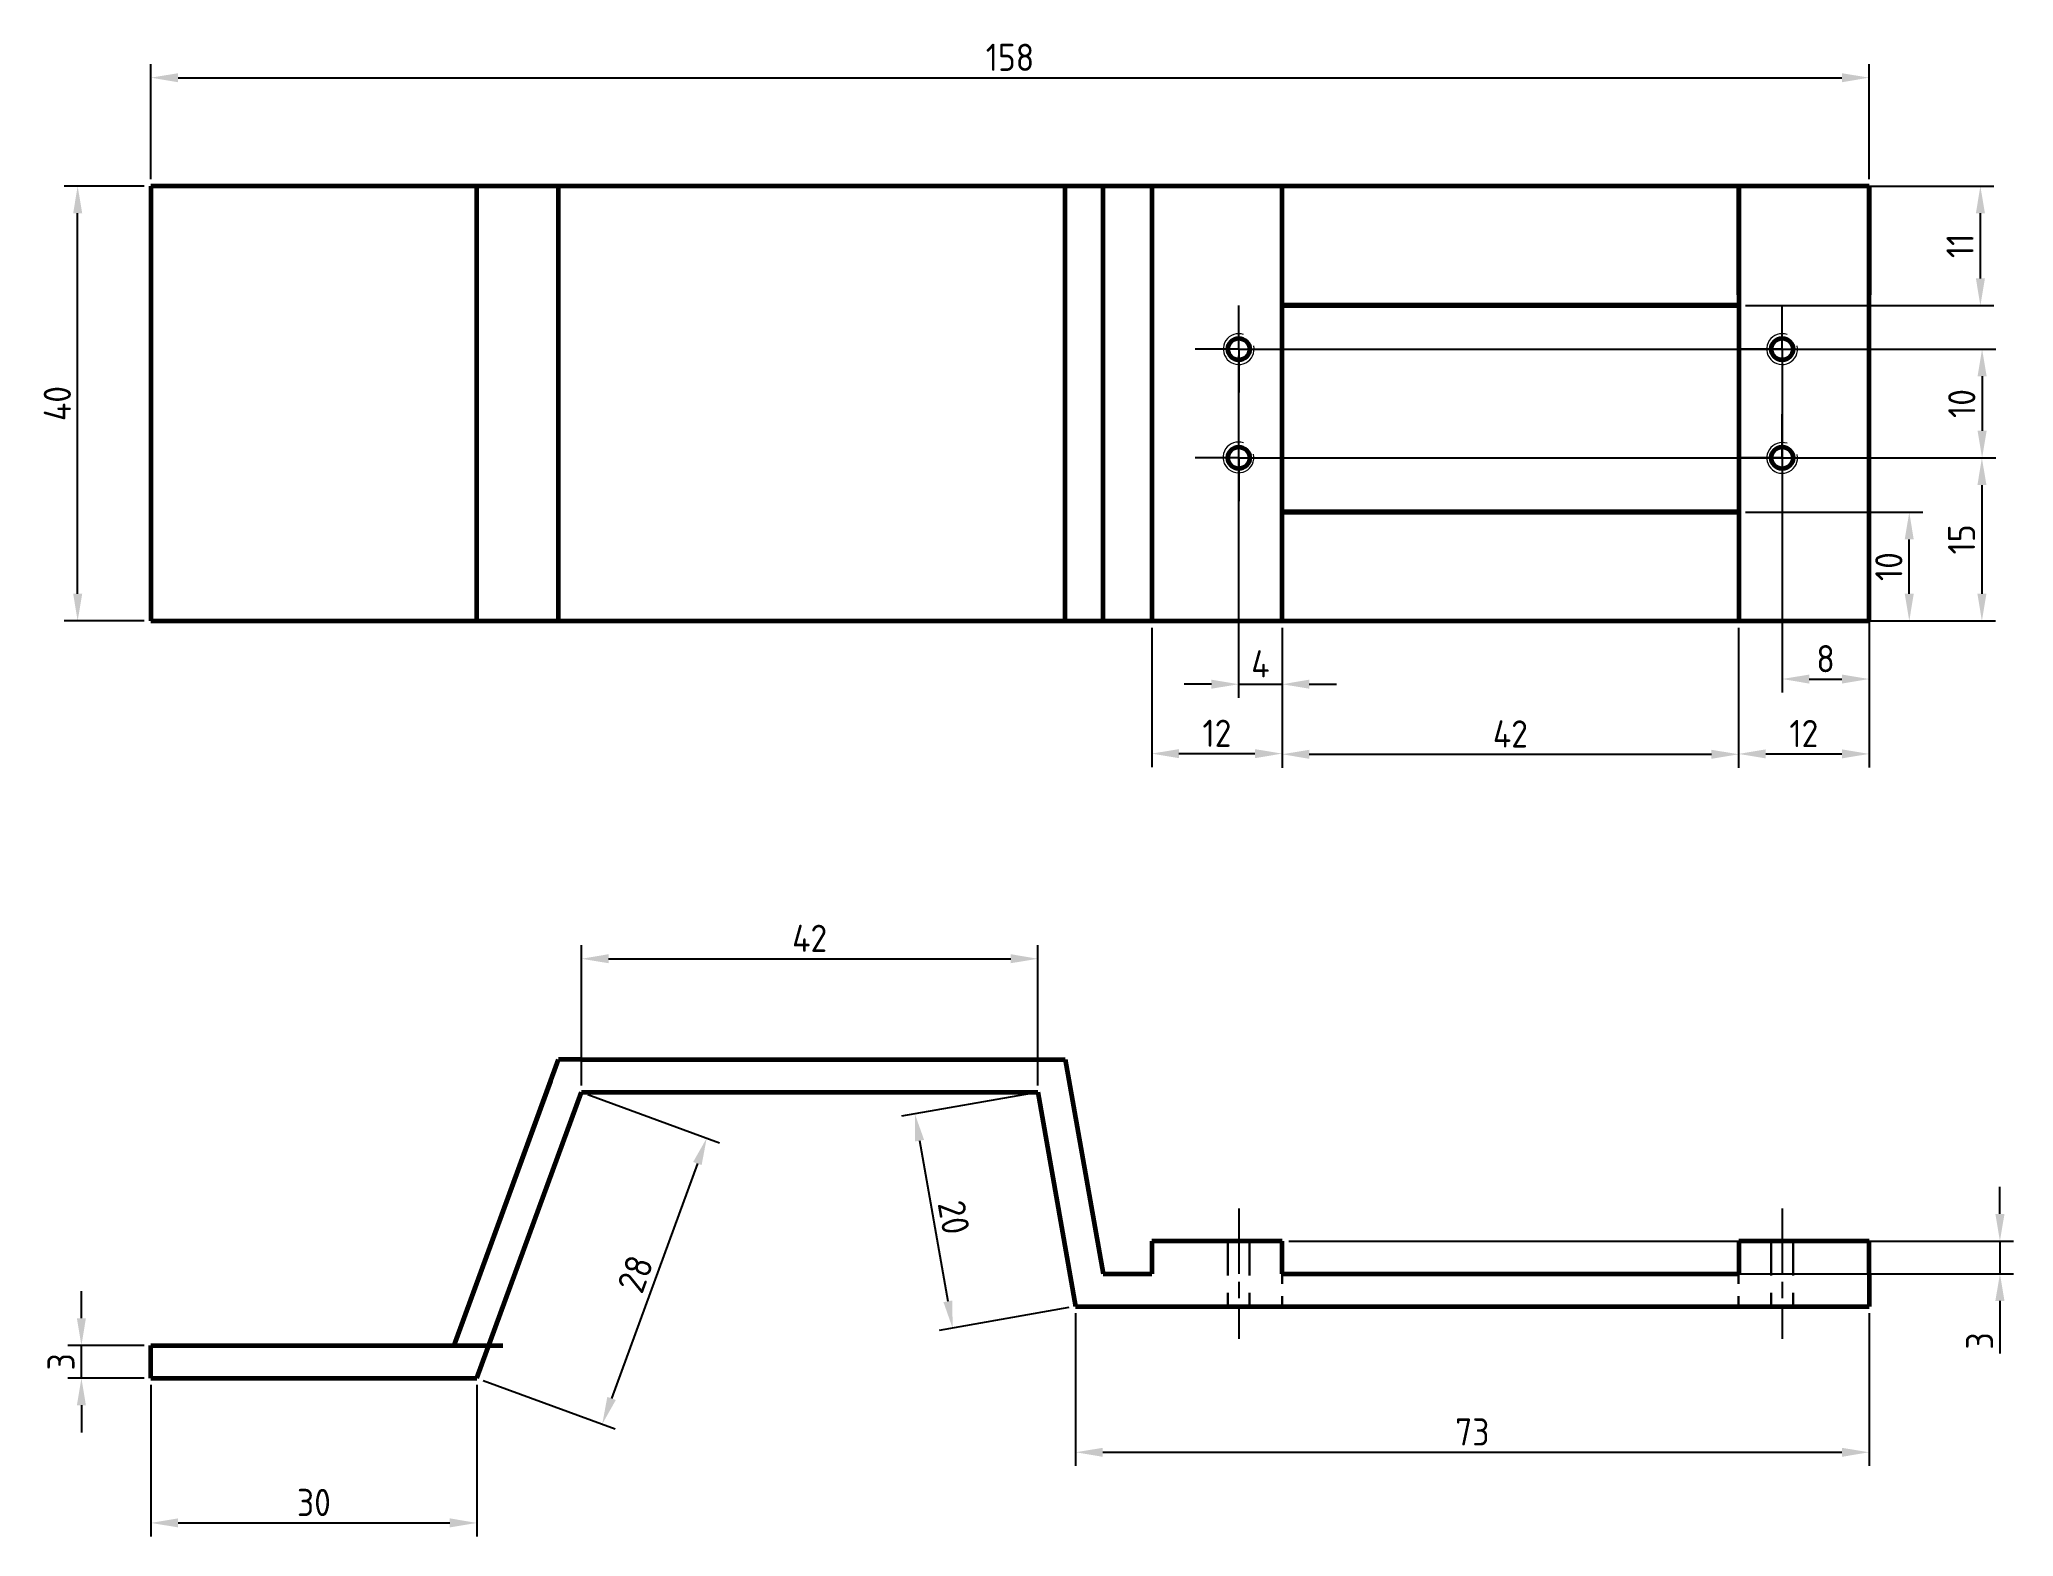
# Model space of a CAD drawing. Header units: millimetres. Extents: x 41 to 223, y 136 to 274.
import ezdxf

# ---------------------------------------------------------------- set-up
doc = ezdxf.new("R2010")
doc.units = ezdxf.units.MM
for name, pattern in [('AM_ISO08W050', [18, 12, -1.5, 3, -1.5]), ('AM_ISO08W050x2', [9, 6, -0.75, 1.5, -0.75]), ('HIDDEN2', [4.7625, 3.175, -1.5875])]:
    doc.linetypes.add(name, pattern=pattern)
doc.layers.get('0').update_dxf_attribs({"lineweight": 60})
for name, color, linetype, lineweight in [('AM_7', 4, 'AM_ISO08W050', 25), ('Annotations', 50, 'Continuous', 30), ('Hidden Line', 7, 'HIDDEN2', 30)]:
    doc.layers.add(name, color=color, linetype=linetype, lineweight=lineweight)
doc.styles.get("Standard").update_dxf_attribs({"font": 'ISOCP.SHX'})
doc.dimstyles.new('Annotative', dxfattribs={"dimscale": 0, "dimtxt": 2.5, "dimasz": 2.5, "dimexe": 1.25, "dimexo": 0.625, "dimtad": 1, "dimtxsty": 'Standard', "dimcen": 2.5, "dimadec": 0, "dimazin": 0, "dimtfac": 1, "dimtmove": 0, "dimatfit": 3, "dimfxl": 1, "dimarcsym": 0})

msp = doc.modelspace()

# ---------------------------------------------------------------- blocks, each defined once
blk = doc.blocks.new('*D3')
at = {"layer": 'Annotations', "color": 0, "lineweight": -2, "transparency": 16777216}
for p, q in [((50.77, 260.39), (43.41, 260.39)), ((44.66, 222.89), (44.66, 257.89)), ((50.77, 220.39), (43.41, 220.39))]:
    blk.add_line(p, q, dxfattribs=at)
at = {"layer": 'Annotations', "color": 0, "lineweight": 20, "transparency": 16777216}
for points in [[(44.25, 257.89), (45.08, 257.89), (44.66, 260.39)], [(44.25, 222.89), (45.08, 222.89), (44.66, 220.39)]]:
    blk.add_solid(points, dxfattribs=at)
at = {"layer": 'Defpoints', "color": 0, "lineweight": 20, "transparency": 16777216}
for p in [(44.66, 260.39), (51.4, 260.39), (51.4, 220.39)]:
    blk.add_point(p, dxfattribs=at)
at = {"layer": 'Annotations', "color": 0, "lineweight": 20, "transparency": 16777216, "insert": (42.79, 240.39), "char_height": 2.5, "attachment_point": 5, "rotation": 90}
blk.add_mtext('40', dxfattribs=at)
blk = doc.blocks.new('*D4')
at = {"layer": 'Annotations', "color": 0, "lineweight": -2, "transparency": 16777216}
for p, q in [((51.4, 261.02), (51.4, 271.61)), ((209.48, 261.02), (209.48, 271.61)), ((53.9, 270.36), (206.98, 270.36))]:
    blk.add_line(p, q, dxfattribs=at)
at = {"layer": 'Annotations', "color": 0, "lineweight": 20, "transparency": 16777216}
for points in [[(53.9, 270.77), (53.9, 269.94), (51.4, 270.36)], [(206.98, 270.77), (206.98, 269.94), (209.48, 270.36)]]:
    blk.add_solid(points, dxfattribs=at)
at = {"layer": 'Defpoints', "color": 0, "lineweight": 20, "transparency": 16777216}
for p in [(209.48, 270.36), (51.4, 260.39), (209.48, 260.39)]:
    blk.add_point(p, dxfattribs=at)
at = {"layer": 'Annotations', "color": 0, "lineweight": 20, "transparency": 16777216, "insert": (130.44, 272.23), "char_height": 2.5, "attachment_point": 5}
blk.add_mtext('158', dxfattribs=at)
blk = doc.blocks.new('*D5')
at = {"layer": 'Annotations', "color": 0, "lineweight": -2, "transparency": 16777216}
for p, q in [((45.01, 156.25), (45.01, 158.75)), ((50.77, 153.75), (43.76, 153.75)), ((45.01, 150.75), (45.01, 153.75)), ((50.77, 150.75), (43.76, 150.75)), ((45.01, 148.25), (45.01, 145.75))]:
    blk.add_line(p, q, dxfattribs=at)
at = {"layer": 'Annotations', "color": 0, "lineweight": 20, "transparency": 16777216}
for points in [[(44.59, 156.25), (45.42, 156.25), (45.01, 153.75)], [(44.59, 148.25), (45.42, 148.25), (45.01, 150.75)]]:
    blk.add_solid(points, dxfattribs=at)
at = {"layer": 'Defpoints', "color": 0, "lineweight": 20, "transparency": 16777216}
for p in [(45.01, 153.75), (51.4, 153.75), (51.4, 150.75)]:
    blk.add_point(p, dxfattribs=at)
at = {"layer": 'Annotations', "color": 0, "lineweight": 20, "transparency": 16777216, "insert": (43.13, 152.25), "char_height": 2.5, "attachment_point": 5, "rotation": 90}
blk.add_mtext('3', dxfattribs=at)
blk = doc.blocks.new('*D6')
at = {"layer": 'Annotations', "color": 0, "lineweight": -2, "transparency": 16777216}
for p, q in [((51.4, 150.12), (51.4, 136.18)), ((81.4, 150.12), (81.4, 136.18)), ((53.9, 137.43), (78.9, 137.43))]:
    blk.add_line(p, q, dxfattribs=at)
at = {"layer": 'Annotations', "color": 0, "lineweight": 20, "transparency": 16777216}
for points in [[(53.9, 137.85), (53.9, 137.02), (51.4, 137.43)], [(78.9, 137.85), (78.9, 137.02), (81.4, 137.43)]]:
    blk.add_solid(points, dxfattribs=at)
at = {"layer": 'Defpoints', "color": 0, "lineweight": 20, "transparency": 16777216}
for p in [(51.4, 150.75), (81.4, 150.75), (81.4, 137.43)]:
    blk.add_point(p, dxfattribs=at)
at = {"layer": 'Annotations', "color": 0, "lineweight": 20, "transparency": 16777216, "insert": (66.4, 139.31), "char_height": 2.5, "attachment_point": 5}
blk.add_mtext('30', dxfattribs=at)
blk = doc.blocks.new('*D7')
at = {"layer": 'Annotations', "color": 0, "lineweight": -2, "transparency": 16777216}
for p, q in [((91.6, 176.83), (103.71, 172.4)), ((101.68, 170.48), (93.79, 148.88)), ((81.98, 150.53), (94.1, 146.1))]:
    blk.add_line(p, q, dxfattribs=at)
at = {"layer": 'Annotations', "color": 0, "lineweight": 20, "transparency": 16777216}
for points in [[(101.29, 170.63), (102.07, 170.34), (102.54, 172.83)], [(93.39, 149.02), (94.18, 148.74), (92.93, 146.53)]]:
    blk.add_solid(points, dxfattribs=at)
at = {"layer": 'Defpoints', "color": 0, "lineweight": 20, "transparency": 16777216}
for p in [(91.01, 177.05), (81.4, 150.75), (92.93, 146.53)]:
    blk.add_point(p, dxfattribs=at)
at = {"layer": 'Annotations', "color": 0, "lineweight": 20, "transparency": 16777216, "insert": (95.97, 160.33), "char_height": 2.5, "attachment_point": 5, "rotation": 69.9213}
blk.add_mtext('28', dxfattribs=at)
blk = doc.blocks.new('*D8')
at = {"layer": 'Annotations', "color": 0, "lineweight": -2, "transparency": 16777216}
for p, q in [((91.01, 177.67), (91.01, 190.57)), ((93.51, 189.32), (130.51, 189.32)), ((133.01, 177.67), (133.01, 190.57))]:
    blk.add_line(p, q, dxfattribs=at)
at = {"layer": 'Annotations', "color": 0, "lineweight": 20, "transparency": 16777216}
for points in [[(93.51, 189.74), (93.51, 188.91), (91.01, 189.32)], [(130.51, 189.74), (130.51, 188.91), (133.01, 189.32)]]:
    blk.add_solid(points, dxfattribs=at)
at = {"layer": 'Defpoints', "color": 0, "lineweight": 20, "transparency": 16777216}
for p in [(133.01, 189.32), (91.01, 177.05), (133.01, 177.05)]:
    blk.add_point(p, dxfattribs=at)
at = {"layer": 'Annotations', "color": 0, "lineweight": 20, "transparency": 16777216, "insert": (112.01, 191.2), "char_height": 2.5, "attachment_point": 5}
blk.add_mtext('42', dxfattribs=at)
blk = doc.blocks.new('*D9')
at = {"layer": 'Annotations', "color": 0, "lineweight": -2, "transparency": 16777216}
for p, q in [((132.39, 176.94), (120.46, 174.83)), ((122.13, 172.59), (124.73, 157.82)), ((135.87, 157.24), (123.93, 155.14))]:
    blk.add_line(p, q, dxfattribs=at)
at = {"layer": 'Annotations', "color": 0, "lineweight": 20, "transparency": 16777216}
for points in [[(122.54, 172.66), (121.71, 172.52), (121.69, 175.05)], [(125.14, 157.89), (124.32, 157.74), (125.16, 155.35)]]:
    blk.add_solid(points, dxfattribs=at)
at = {"layer": 'Defpoints', "color": 0, "lineweight": 20, "transparency": 16777216}
for p in [(133.01, 177.05), (136.48, 157.35), (125.16, 155.35)]:
    blk.add_point(p, dxfattribs=at)
at = {"layer": 'Annotations', "color": 0, "lineweight": 20, "transparency": 16777216, "insert": (125.27, 165.53), "char_height": 2.5, "attachment_point": 5, "rotation": 280}
blk.add_mtext('20', dxfattribs=at)
blk = doc.blocks.new('*D10')
at = {"layer": 'Annotations', "color": 0, "lineweight": -2, "transparency": 16777216}
for p, q in [((136.48, 156.72), (136.48, 142.68)), ((209.48, 156.72), (209.48, 142.68)), ((138.98, 143.93), (206.98, 143.93))]:
    blk.add_line(p, q, dxfattribs=at)
at = {"layer": 'Annotations', "color": 0, "lineweight": 20, "transparency": 16777216}
for points in [[(138.98, 144.34), (138.98, 143.51), (136.48, 143.93)], [(206.98, 144.34), (206.98, 143.51), (209.48, 143.93)]]:
    blk.add_solid(points, dxfattribs=at)
at = {"layer": 'Defpoints', "color": 0, "lineweight": 20, "transparency": 16777216}
for p in [(136.48, 157.35), (209.48, 157.35), (209.48, 143.93)]:
    blk.add_point(p, dxfattribs=at)
at = {"layer": 'Annotations', "color": 0, "lineweight": 20, "transparency": 16777216, "insert": (172.98, 145.8), "char_height": 2.5, "attachment_point": 5}
blk.add_mtext('73', dxfattribs=at)
blk = doc.blocks.new('*D11')
at = {"layer": 'Annotations', "color": 0, "lineweight": -2, "transparency": 16777216}
for p, q in [((221.52, 165.85), (221.52, 168.35)), ((156.11, 163.35), (222.77, 163.35)), ((221.52, 163.35), (221.52, 160.35)), ((156.11, 160.35), (222.77, 160.35)), ((221.52, 157.85), (221.52, 153))]:
    blk.add_line(p, q, dxfattribs=at)
at = {"layer": 'Annotations', "color": 0, "lineweight": 20, "transparency": 16777216}
for points in [[(221.1, 165.85), (221.94, 165.85), (221.52, 163.35)], [(221.1, 157.85), (221.94, 157.85), (221.52, 160.35)]]:
    blk.add_solid(points, dxfattribs=at)
at = {"layer": 'Defpoints', "color": 0, "lineweight": 20, "transparency": 16777216}
for p in [(155.48, 163.35), (221.52, 163.35), (155.48, 160.35)]:
    blk.add_point(p, dxfattribs=at)
at = {"layer": 'Annotations', "color": 0, "lineweight": 20, "transparency": 16777216, "insert": (219.65, 154.17), "char_height": 2.5, "attachment_point": 5, "rotation": 90}
blk.add_mtext('3', dxfattribs=at)
blk = doc.blocks.new('*D12')
at = {"layer": 'Annotations', "color": 0, "lineweight": -2, "transparency": 16777216}
for p, q in [((197.48, 219.77), (197.48, 206.91)), ((209.48, 219.77), (209.48, 206.91)), ((199.98, 208.16), (206.98, 208.16))]:
    blk.add_line(p, q, dxfattribs=at)
at = {"layer": 'Annotations', "color": 0, "lineweight": 20, "transparency": 16777216}
for points in [[(199.98, 208.58), (199.98, 207.75), (197.48, 208.16)], [(206.98, 208.58), (206.98, 207.75), (209.48, 208.16)]]:
    blk.add_solid(points, dxfattribs=at)
at = {"layer": 'Defpoints', "color": 0, "lineweight": 20, "transparency": 16777216}
for p in [(197.48, 220.39), (209.48, 220.39), (209.48, 208.16)]:
    blk.add_point(p, dxfattribs=at)
at = {"layer": 'Annotations', "color": 0, "lineweight": 20, "transparency": 16777216, "insert": (203.48, 210.04), "char_height": 2.5, "attachment_point": 5}
blk.add_mtext('12', dxfattribs=at)
blk = doc.blocks.new('*D13')
at = {"layer": 'Annotations', "color": 0, "lineweight": -2, "transparency": 16777216}
for p, q in [((143.48, 219.77), (143.48, 206.94)), ((155.48, 219.77), (155.48, 206.94)), ((145.98, 208.19), (152.98, 208.19))]:
    blk.add_line(p, q, dxfattribs=at)
at = {"layer": 'Annotations', "color": 0, "lineweight": 20, "transparency": 16777216}
for points in [[(145.98, 208.6), (145.98, 207.77), (143.48, 208.19)], [(152.98, 208.6), (152.98, 207.77), (155.48, 208.19)]]:
    blk.add_solid(points, dxfattribs=at)
at = {"layer": 'Defpoints', "color": 0, "lineweight": 20, "transparency": 16777216}
for p in [(143.48, 220.39), (155.48, 220.39), (155.48, 208.19)]:
    blk.add_point(p, dxfattribs=at)
at = {"layer": 'Annotations', "color": 0, "lineweight": 20, "transparency": 16777216, "insert": (149.48, 210.06), "char_height": 2.5, "attachment_point": 5}
blk.add_mtext('12', dxfattribs=at)
blk = doc.blocks.new('*D14')
at = {"layer": 'Annotations', "color": 0, "lineweight": -2, "transparency": 16777216}
for p, q in [((151.48, 244.77), (151.48, 213.32)), ((155.48, 219.77), (155.48, 213.32)), ((148.98, 214.57), (146.48, 214.57)), ((151.48, 214.57), (155.48, 214.57)), ((157.98, 214.57), (160.48, 214.57))]:
    blk.add_line(p, q, dxfattribs=at)
at = {"layer": 'Annotations', "color": 0, "lineweight": 20, "transparency": 16777216}
for points in [[(148.98, 214.99), (148.98, 214.16), (151.48, 214.57)], [(157.98, 214.99), (157.98, 214.16), (155.48, 214.57)]]:
    blk.add_solid(points, dxfattribs=at)
at = {"layer": 'Defpoints', "color": 0, "lineweight": 20, "transparency": 16777216}
for p in [(151.48, 245.39), (155.48, 220.39), (155.48, 214.57)]:
    blk.add_point(p, dxfattribs=at)
at = {"layer": 'Annotations', "color": 0, "lineweight": 20, "transparency": 16777216, "insert": (153.48, 216.45), "char_height": 2.5, "attachment_point": 5}
blk.add_mtext('4', dxfattribs=at)
blk = doc.blocks.new('*D15')
at = {"layer": 'Annotations', "color": 0, "lineweight": -2, "transparency": 16777216}
for p, q in [((155.48, 219.77), (155.48, 206.88)), ((197.48, 219.77), (197.48, 206.88)), ((157.98, 208.13), (194.98, 208.13))]:
    blk.add_line(p, q, dxfattribs=at)
at = {"layer": 'Annotations', "color": 0, "lineweight": 20, "transparency": 16777216}
for points in [[(157.98, 208.54), (157.98, 207.71), (155.48, 208.13)], [(194.98, 208.54), (194.98, 207.71), (197.48, 208.13)]]:
    blk.add_solid(points, dxfattribs=at)
at = {"layer": 'Defpoints', "color": 0, "lineweight": 20, "transparency": 16777216}
for p in [(155.48, 220.39), (197.48, 220.39), (197.48, 208.13)]:
    blk.add_point(p, dxfattribs=at)
at = {"layer": 'Annotations', "color": 0, "lineweight": 20, "transparency": 16777216, "insert": (176.48, 210), "char_height": 2.5, "attachment_point": 5}
blk.add_mtext('42', dxfattribs=at)
blk = doc.blocks.new('*D16')
at = {"layer": 'Annotations', "color": 0, "lineweight": -2, "transparency": 16777216}
for p, q in [((201.48, 244.77), (201.48, 213.8)), ((209.48, 244.77), (209.48, 213.8)), ((203.98, 215.05), (206.98, 215.05))]:
    blk.add_line(p, q, dxfattribs=at)
at = {"layer": 'Annotations', "color": 0, "lineweight": 20, "transparency": 16777216}
for points in [[(203.98, 215.46), (203.98, 214.63), (201.48, 215.05)], [(206.98, 215.46), (206.98, 214.63), (209.48, 215.05)]]:
    blk.add_solid(points, dxfattribs=at)
at = {"layer": 'Defpoints', "color": 0, "lineweight": 20, "transparency": 16777216}
for p in [(201.48, 245.39), (209.48, 245.39), (209.48, 215.05)]:
    blk.add_point(p, dxfattribs=at)
at = {"layer": 'Annotations', "color": 0, "lineweight": 20, "transparency": 16777216, "insert": (205.48, 216.92), "char_height": 2.5, "attachment_point": 5}
blk.add_mtext('8', dxfattribs=at)
blk = doc.blocks.new('*D17')
at = {"layer": 'Annotations', "color": 0, "lineweight": -2, "transparency": 16777216}
for p, q in [((152.11, 245.39), (221.13, 245.39)), ((219.88, 242.89), (219.88, 237.89)), ((152.11, 235.39), (221.13, 235.39))]:
    blk.add_line(p, q, dxfattribs=at)
at = {"layer": 'Annotations', "color": 0, "lineweight": 20, "transparency": 16777216}
for points in [[(219.46, 242.89), (220.3, 242.89), (219.88, 245.39)], [(219.46, 237.89), (220.3, 237.89), (219.88, 235.39)]]:
    blk.add_solid(points, dxfattribs=at)
at = {"layer": 'Defpoints', "color": 0, "lineweight": 20, "transparency": 16777216}
for p in [(151.48, 245.39), (151.48, 235.39), (219.88, 235.39)]:
    blk.add_point(p, dxfattribs=at)
at = {"layer": 'Annotations', "color": 0, "lineweight": 20, "transparency": 16777216, "insert": (218.01, 240.39), "char_height": 2.5, "attachment_point": 5, "rotation": 90}
blk.add_mtext('10', dxfattribs=at)
blk = doc.blocks.new('*D18')
at = {"layer": 'Annotations', "color": 0, "lineweight": -2, "transparency": 16777216}
for p, q in [((152.11, 235.39), (221.11, 235.39)), ((219.86, 232.89), (219.86, 222.89)), ((152.11, 220.39), (221.11, 220.39))]:
    blk.add_line(p, q, dxfattribs=at)
at = {"layer": 'Annotations', "color": 0, "lineweight": 20, "transparency": 16777216}
for points in [[(219.45, 232.89), (220.28, 232.89), (219.86, 235.39)], [(219.45, 222.89), (220.28, 222.89), (219.86, 220.39)]]:
    blk.add_solid(points, dxfattribs=at)
at = {"layer": 'Defpoints', "color": 0, "lineweight": 20, "transparency": 16777216}
for p in [(151.48, 235.39), (151.48, 220.39), (219.86, 220.39)]:
    blk.add_point(p, dxfattribs=at)
at = {"layer": 'Annotations', "color": 0, "lineweight": 20, "transparency": 16777216, "insert": (217.99, 227.89), "char_height": 2.5, "attachment_point": 5, "rotation": 90}
blk.add_mtext('15', dxfattribs=at)
blk = doc.blocks.new('*D19')
at = {"layer": 'Annotations', "color": 0, "lineweight": -2, "transparency": 16777216}
for p, q in [((198.11, 260.39), (220.97, 260.39)), ((219.72, 251.89), (219.72, 257.89)), ((198.11, 249.39), (220.97, 249.39))]:
    blk.add_line(p, q, dxfattribs=at)
at = {"layer": 'Annotations', "color": 0, "lineweight": 20, "transparency": 16777216}
for points in [[(219.31, 257.89), (220.14, 257.89), (219.72, 260.39)], [(219.31, 251.89), (220.14, 251.89), (219.72, 249.39)]]:
    blk.add_solid(points, dxfattribs=at)
at = {"layer": 'Defpoints', "color": 0, "lineweight": 20, "transparency": 16777216}
for p in [(197.48, 260.39), (219.72, 260.39), (197.48, 249.39)]:
    blk.add_point(p, dxfattribs=at)
at = {"layer": 'Annotations', "color": 0, "lineweight": 20, "transparency": 16777216, "insert": (217.85, 254.89), "char_height": 2.5, "attachment_point": 5, "rotation": 90}
blk.add_mtext('11', dxfattribs=at)
blk = doc.blocks.new('*D20')
at = {"layer": 'Annotations', "color": 0, "lineweight": -2, "transparency": 16777216}
for p, q in [((198.11, 230.39), (214.43, 230.39)), ((213.18, 222.89), (213.18, 227.89)), ((198.11, 220.39), (214.43, 220.39))]:
    blk.add_line(p, q, dxfattribs=at)
at = {"layer": 'Annotations', "color": 0, "lineweight": 20, "transparency": 16777216}
for points in [[(212.76, 227.89), (213.59, 227.89), (213.18, 230.39)], [(212.76, 222.89), (213.59, 222.89), (213.18, 220.39)]]:
    blk.add_solid(points, dxfattribs=at)
at = {"layer": 'Defpoints', "color": 0, "lineweight": 20, "transparency": 16777216}
for p in [(197.48, 230.39), (213.18, 230.39), (197.48, 220.39)]:
    blk.add_point(p, dxfattribs=at)
at = {"layer": 'Annotations', "color": 0, "lineweight": 20, "transparency": 16777216, "insert": (211.3, 225.39), "char_height": 2.5, "attachment_point": 5, "rotation": 90}
blk.add_mtext('10', dxfattribs=at)

# ---------------------------------------------------------------- dimensions: what is measured, and where the dimension line sits
at = {"layer": 'Annotations', "lineweight": 20}
dim = msp.add_linear_dim(base=(209.483, 270.356), p1=(51.397, 260.395), p2=(209.483, 260.395), text='158', dimstyle='Annotative', dxfattribs=at)
dim.commit()
dim.dimension.update_dxf_attribs({"geometry": '*D4', "text_midpoint": (130.44, 272.231)})
for base, p1, p2, angle, picture, middle, dimtype in [((44.665, 260.395), (51.397, 220.395), (51.397, 260.395), 90, '*D3', (44.665, 240.395), 160), ((209.483, 208.165), (197.483, 220.395), (209.483, 220.395), 0, '*D12', (203.483, 208.165), 161), ((221.521, 163.35), (155.483, 160.35), (155.483, 163.35), 90, '*D11', (221.521, 154.173), 161), ((45.006, 153.747), (51.397, 150.747), (51.397, 153.747), 90, '*D5', (45.006, 152.247), 160)]:
    dim = msp.add_linear_dim(base=base, p1=p1, p2=p2, angle=angle, dimstyle='Annotative', dxfattribs=at)
    dim.commit()
    dim.dimension.update_dxf_attribs({"geometry": picture, "text_midpoint": middle, "dimtype": dimtype})
for base, p1, p2, picture, middle in [((219.723, 260.395), (197.483, 249.395), (197.483, 260.395), '*D19', (217.848, 254.895)), ((219.88, 235.395), (151.483, 245.395), (151.483, 235.395), '*D17', (218.005, 240.395)), ((219.863, 220.395), (151.483, 235.395), (151.483, 220.395), '*D18', (217.988, 227.895)), ((213.177, 230.395), (197.483, 220.395), (197.483, 230.395), '*D20', (211.302, 225.395))]:
    dim = msp.add_linear_dim(base=base, p1=p1, p2=p2, angle=90, dimstyle='Annotative', dxfattribs=at)
    dim.commit()
    dim.dimension.update_dxf_attribs({"geometry": picture, "text_midpoint": middle})
for base, p1, p2, picture, middle in [((155.483, 214.574), (151.483, 245.395), (155.483, 220.395), '*D14', (153.483, 216.449)), ((209.483, 215.047), (201.483, 245.395), (209.483, 245.395), '*D16', (205.483, 216.922)), ((197.483, 208.126), (155.483, 220.395), (197.483, 220.395), '*D15', (176.483, 210.001)), ((81.397, 137.432), (51.397, 150.747), (81.397, 150.747), '*D6', (66.397, 139.307))]:
    dim = msp.add_linear_dim(base=base, p1=p1, p2=p2, dimstyle='Annotative', dxfattribs=at)
    dim.commit()
    dim.dimension.update_dxf_attribs({"geometry": picture, "text_midpoint": middle})
for p1, p2, distance, picture, middle in [((143.483, 220.395), (155.483, 220.395), -12.209, '*D13', (149.483, 210.061)), ((91.01, 177.046), (133.01, 177.046), 12.278, '*D8', (112.01, 191.199)), ((91.01, 177.046), (81.397, 150.747), 12.276, '*D7', (95.972, 160.326)), ((133.01, 177.046), (136.483, 157.35), -11.494, '*D9', (125.274, 165.527)), ((136.483, 157.35), (209.483, 157.35), -13.422, '*D10', (172.983, 145.802))]:
    dim = msp.add_aligned_dim(p1=p1, p2=p2, distance=distance, dimstyle='Annotative', dxfattribs=at)
    dim.commit()
    dim.dimension.update_dxf_attribs({"geometry": picture, "text_midpoint": middle})

# ---------------------------------------------------------------- linework, layer by layer
for p, q in [((209.483, 260.395), (51.397, 260.395)), ((51.397, 260.395), (51.397, 220.395)), ((81.397, 220.395), (81.397, 260.395)), ((88.912, 220.395), (88.912, 260.395)), ((135.527, 220.395), (135.527, 260.395)), ((139, 220.395), (139, 260.395)), ((155.483, 260.395), (143.483, 260.395)), ((143.483, 260.395), (143.483, 220.395)), ((155.483, 250.395), (155.483, 260.395)), ((197.483, 250.395), (197.483, 260.395)), ((197.483, 260.395), (197.483, 220.395)), ((209.483, 220.395), (209.483, 260.395)), ((209.483, 260.395), (209.483, 250.395)), ((155.483, 230.395), (155.483, 250.395)), ((155.483, 220.395), (155.483, 250.395)), ((197.483, 250.395), (197.483, 230.395)), ((51.397, 220.395), (209.483, 220.395)), ((143.483, 220.395), (155.483, 220.395)), ((79.3, 153.747), (88.912, 180.046)), ((91.01, 180.046), (88.912, 180.046)), ((91.01, 180.046), (135.527, 180.046)), ((135.527, 180.046), (139, 160.35)), ((79.3, 153.747), (88.192, 178.076)), ((81.397, 150.747), (91.01, 177.046)), ((91.01, 177.046), (133.01, 177.046)), ((133.01, 177.046), (136.483, 157.35)), ((155.483, 163.35), (143.483, 163.35)), ((143.483, 163.35), (143.483, 160.35)), ((155.483, 160.35), (155.483, 163.35)), ((209.483, 163.35), (197.483, 163.35)), ((197.483, 163.35), (197.483, 160.35)), ((209.483, 160.35), (209.483, 163.35)), ((139, 160.35), (143.483, 160.35)), ((155.483, 160.35), (197.483, 160.35)), ((209.483, 160.35), (209.483, 157.35)), ((136.483, 157.35), (209.483, 157.35)), ((51.397, 153.747), (79.3, 153.747)), ((51.397, 150.747), (51.397, 153.747)), ((79.3, 153.747), (83.782, 153.747)), ((51.397, 150.747), (81.397, 150.747))]:
    msp.add_line(p, q)
at = {"lineweight": 20}
for p, q in [((197.483, 260.395), (197.483, 249.395)), ((197.483, 220.395), (197.483, 230.395))]:
    msp.add_line(p, q, dxfattribs=at)
at = {"lineweight": 70}
for p, q in [((197.483, 249.395), (155.483, 249.395)), ((197.483, 230.395), (155.483, 230.395))]:
    msp.add_line(p, q, dxfattribs=at)
for centre in [(151.483, 245.395), (201.483, 245.395), (151.483, 235.395), (201.483, 235.395)]:
    msp.add_circle(centre, 1)
at = {"lineweight": 20}
for centre in [(151.483, 245.395), (201.483, 245.395), (151.465, 235.433), (201.488, 235.387)]:
    msp.add_arc(centre, 1.415, 71.46901, 12.19823, dxfattribs=at)
at = {"layer": 'AM_7', "linetype": 'AM_ISO08W050x2'}
for p, q in [((151.483, 245.395), (151.483, 249.395)), ((201.483, 245.395), (201.483, 249.395)), ((151.483, 245.395), (147.483, 245.395)), ((151.483, 245.395), (155.483, 245.395)), ((151.483, 245.395), (151.483, 241.395)), ((201.483, 245.395), (197.483, 245.395)), ((201.483, 245.395), (205.483, 245.395)), ((201.483, 245.395), (201.483, 241.395)), ((151.483, 235.395), (151.483, 239.395)), ((201.483, 235.395), (201.483, 239.395)), ((151.483, 235.395), (147.483, 235.395)), ((151.483, 235.395), (155.483, 235.395)), ((151.483, 235.395), (151.483, 231.395)), ((201.483, 235.395), (197.483, 235.395)), ((201.483, 235.395), (205.483, 235.395)), ((201.483, 235.395), (201.483, 231.395)), ((151.483, 166.35), (151.483, 154.35)), ((201.483, 166.35), (201.483, 154.35))]:
    msp.add_line(p, q, dxfattribs=at)
at = {"layer": 'Hidden Line'}
for p, q in [((150.483, 163.35), (150.483, 157.35)), ((152.483, 163.35), (152.483, 157.35)), ((200.483, 163.35), (200.483, 157.35)), ((202.483, 163.35), (202.483, 157.35)), ((155.483, 160.35), (155.483, 159.435)), ((197.482, 160.345), (197.482, 159.43)), ((155.483, 157.35), (155.483, 158.297)), ((197.482, 157.345), (197.482, 158.292))]:
    msp.add_line(p, q, dxfattribs=at)

msp.set_redraw_order([(e.dxf.handle, doc.entitydb.next_handle()) for e in msp.query("TEXT MTEXT ATTDEF DIMENSION ARC_DIMENSION")])  # texts and dimensions are drawn at this point

doc.saveas('drawing.dxf')
